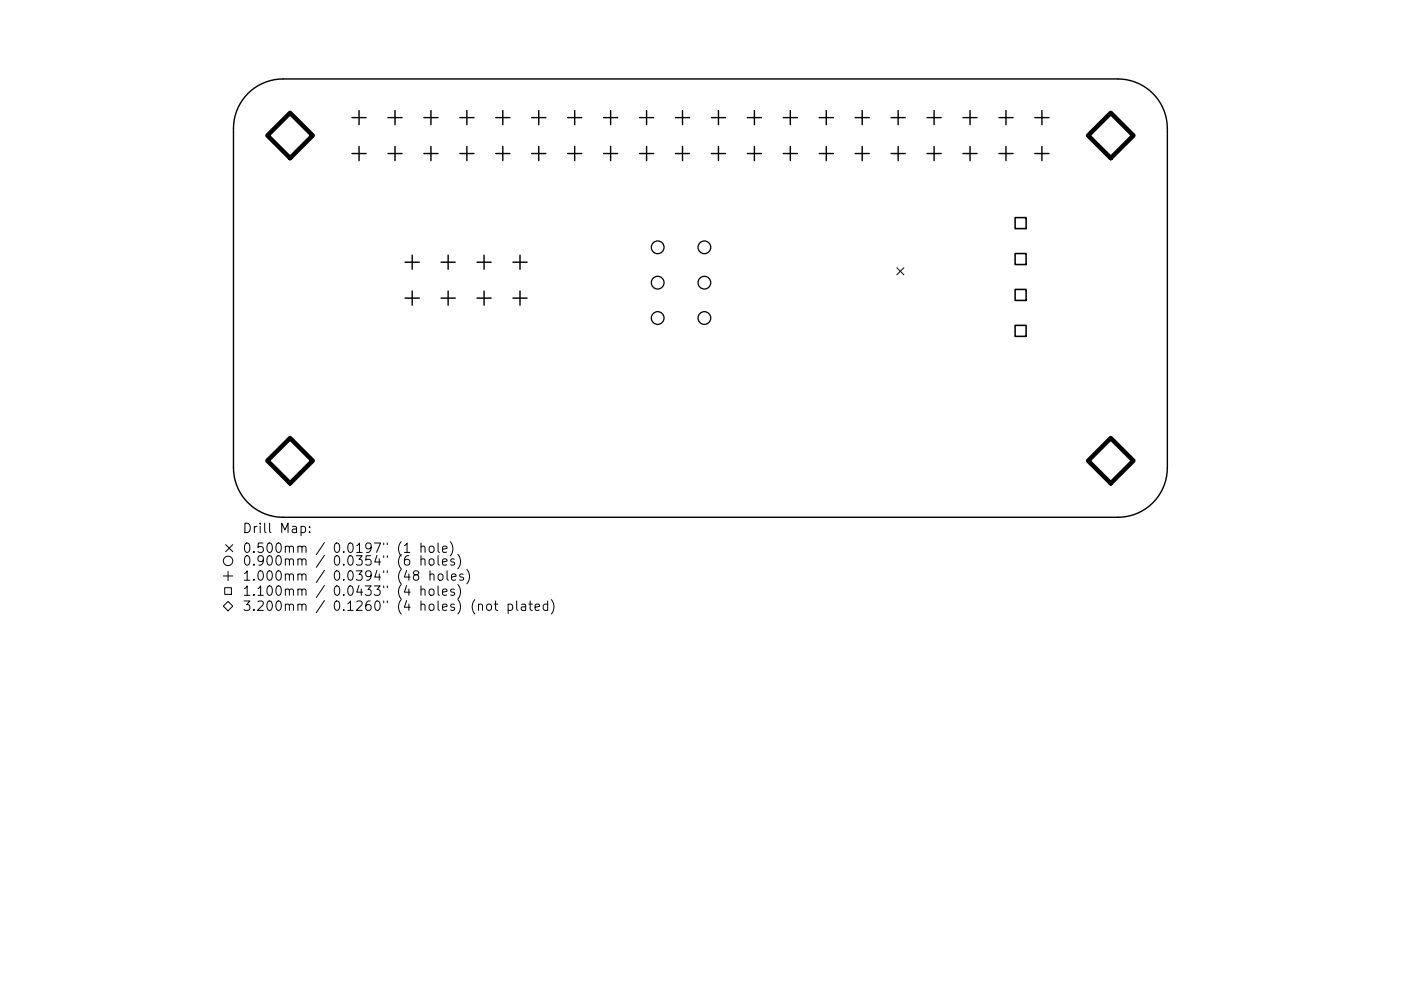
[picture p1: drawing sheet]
<svg xmlns="http://www.w3.org/2000/svg" width="297mm" height="210mm" viewBox="0 0 297 210" stroke-linecap="round" stroke-linejoin="round" font-family="sans-serif">
<defs><g id="words">
<g font-size="2.8">
<text x="51.4" y="113.1">Drill Map:</text>
<text x="51.4" y="117.3">0.500mm / 0.0197&quot; (1 hole)</text>
<text x="51.4" y="120">0.900mm / 0.0354&quot; (6 holes)</text>
<text x="51.4" y="123.2">1.000mm / 0.0394&quot; (48 holes)</text>
<text x="51.4" y="126.4">1.100mm / 0.0433&quot; (4 holes)</text>
<text x="51.4" y="129.6">3.200mm / 0.1260&quot; (4 holes) (not plated)</text>
</g>
</g></defs>
<g fill="none" stroke="#000" stroke-width=".3">
<path d="M52.6 19.8a10.5 10.5 0 0 1 7.4-3h177a10.5 10.5 0 0 1 10.5 10.5v72a10.5 10.5 0 0 1-10.5 10.5h-177a10.5 10.5 0 0 1-10.5-10.5v-72a10.5 10.5 0 0 1 3.1-7.5zM74.6 25h3M74.6 32.6h3M76.1 23.5v3M76.1 31.1v3M82.2 25h3M82.2 32.6h3M83.7 23.5v3M83.7 31.1v3M89.9 25h3M89.9 32.6h3M91.4 23.5v3"/>
<path d="M91.4 31.1v3M97.5 25h3M97.5 32.6h3M99 23.5v3M99 31.1v3M105.1 25h3M105.1 32.6h3M106.6 23.5v3M106.6 31.1v3M112.7 25h3M112.7 32.6h3M114.2 23.5v3"/>
<path d="M114.2 31.1v3M120.3 25h3M120.3 32.6h3M121.8 23.5v3M121.8 31.1v3M128 25h3M128 32.6h3M129.5 23.5v3M129.5 31.1v3M135.6 25h3M135.6 32.6h3M137.1 23.5v3"/>
<path d="M137.1 31.1v3M143.2 25h3M143.2 32.6h3M144.7 23.5v3M144.7 31.1v3M150.8 25h3M150.8 32.6h3M152.3 23.5v3M152.3 31.1v3M158.4 25h3M158.4 32.6h3M159.9 23.5v3"/>
<path d="M159.9 31.1v3M166.1 25h3M166.1 32.6h3M167.6 23.5v3M167.6 31.1v3M173.7 25h3M173.7 32.6h3M175.2 23.5v3M175.2 31.1v3M181.3 25h3M181.3 32.6h3M182.8 23.5v3"/>
<path d="M182.8 31.1v3M188.9 25h3M188.9 32.6h3M190.4 23.5v3M190.4 31.1v3M196.5 25h3M196.5 32.6h3M198 23.5v3M198 31.1v3M204.2 25h3M204.2 32.6h3M205.7 23.5v3"/>
<path d="M205.7 31.1v3M211.8 25h3M211.8 32.6h3M213.3 23.5v3M213.3 31.1v3M219.4 25h3M219.4 32.6h3M220.9 23.5v3M220.9 31.1v3M85.9 55.6h3M87.4 54.1v3M93.5 55.6h3"/>
<path d="M95 54.1v3M101.1 55.6h3M102.6 54.1v3M108.8 55.6h3M110.3 54.1v3M85.9 63.3h3M87.4 61.8v3M93.5 63.3h3M95 61.8v3M101.1 63.3h3M102.6 61.8v3M108.8 63.3h3"/>
<path d="M110.3 61.8v3"/>
</g>
<g fill="none" stroke="#000" stroke-width=".21">
<path d="M190.1 56.8l1.5 1.5M191.6 56.8l-1.5 1.5M47.9 115.6l1.5 1.5M49.4 115.6l-1.5 1.5M63.8 111.8l.6-.1 .4 .4v.5l-.2 .3h-.8M65.6 112.8v.2M65.6 111.8v.2M85.7 115.8l.6-.6v2M89.3 116.1l.2-.2 .5 .1 .1 1.2M89.3 118.8l.2-.2 .5 .1 .1 1.2M89.3 115.2v2M89.3 117.9v2"/>
<path d="M91.1 116.1a.54 .54 0 0 1 .5-.2 .54 .54 0 0 1 .4 .4l-.1 .7a.54 .54 0 0 1-.5 .2 .54 .54 0 0 1-.4-.4zM91.1 118.8a.54 .54 0 0 1 .5-.2 .54 .54 0 0 1 .4 .4v.5a.54 .54 0 0 1-.5 .4 .54 .54 0 0 1-.5-.4zM92.9 115.2v1.7l.3 .3M92.9 117.9v1.7l.3 .3M93.8 116.5l1-.2-.1-.3-.6-.1-.3 .3 .1 .9h.8M93.8 119.2l1-.2-.1-.3-.6-.1-.3 .3 .1 .9h.8M95.5 114.9a2.29 2.29 0 0 1 0 3.1M96.3 118.7l-.5-.1-.3 .3 .1 .2 .7 .2v.5h-.8M97.1 117.6a2.29 2.29 0 0 1 0 3.1M47.4 128.6l1-1 1 1-1 1zM47.4 122.2h2M47.6 124.7h1.5v1.4h-1.5z"/>
<path d="M48.4 121.2v2M88 122l-.4-.4 .1-.3 .3-.2 .6 .1 .2 .3-.1 .3-.9 .3-.2 .2v.4l.4 .4 .6-.1 .2-.3v-.4l-.4-.3M89.3 125.2l.2-.2 .5 .1 .1 1.2M89.3 124.3v2M91.1 125.2a.54 .54 0 0 1 .5-.2 .54 .54 0 0 1 .4 .4v.5a.54 .54 0 0 1-.5 .4 .54 .54 0 0 1-.5-.4zM91.2 122a.5 .5 0 0 1 .8 .1v1M91.2 121.1v2M92.9 124.3v1.7l.3 .3M93 122a.54 .54 0 0 1 .5-.2 .54 .54 0 0 1 .4 .4v.5a.54 .54 0 0 1-.5 .4 .54 .54 0 0 1-.5-.4zM93.8 125.6l1-.2-.1-.3-.6-.1-.3 .3 .1 .9h.8M94.8 121.1v1.7l.3 .3M95.7 122.4l1-.2-.1-.3-.6-.1-.3 .3 .1 .9h.8"/>
<path d="M96.3 125.1l-.5-.1-.3 .3 .1 .2 .7 .2v.5h-.8M97.1 124a2.29 2.29 0 0 1 0 3.1M98.2 121.9l-.5-.1-.2 .3v.2l.7 .2v.5h-.7M99 120.8a2.29 2.29 0 0 1 0 3.1M101.5 128.4a.5 .5 0 0 1 .8 .1v1M103.3 128.4a.54 .54 0 0 1 .5-.2 .54 .54 0 0 1 .4 .4v.5a.54 .54 0 0 1-.5 .4 .54 .54 0 0 1-.5-.4zM104.8 128.2h.7M105.1 127.5v1.7l.1 .2 .3 .1M107.7 128.3l.6-.1 .4 .4v.5l-.2 .3h-.8M107.7 128.2v2M109.5 127.5v1.7l.3 .3M110.6 128.3h.8l.1 1.2"/>
<path d="M111.5 128.6l-.7 .1a.39 .39 0 0 0-.3 .4 .39 .39 0 0 0 .3 .4l.7-.1M112.1 128.2h.8M112.4 127.5v1.7l.1 .2 .4 .1M113.5 128.8l.9-.2-.1-.3-.6-.1-.2 .3v.9h.8M116.1 128.3l-.6-.1-.3 .4v.5l.2 .3h.7M116.1 127.5v2M116.9 127.2a2.29 2.29 0 0 1 0 3.1"/>
<circle cx="48.4" cy="119" r="1"/>
</g>
<g fill="none" stroke="#000" stroke-width=".27">
<circle cx="139.4" cy="60" r="1.35"/>
<circle cx="139.4" cy="52.5" r="1.35"/>
<circle cx="149.3" cy="60" r="1.35"/>
<circle cx="149.3" cy="52.5" r="1.35"/>
<circle cx="139.4" cy="67.5" r="1.35"/>
<circle cx="149.3" cy="67.5" r="1.35"/>
</g>
<path d="M215.2 46.2h2.4v2.3h-2.4zM215.2 53.8h2.4v2.3h-2.4zM215.2 61.4h2.4v2.3h-2.4zM215.2 69h2.4v2.4h-2.4z" fill="none" stroke="#000" stroke-width=".33"/>
<path d="M56.7 28.8l4.8-4.8 4.8 4.8-4.8 4.8zM230.7 28.8l4.8-4.8 4.8 4.8-4.8 4.8zM61.5 93l4.8 4.8-4.8 4.8-4.8-4.8zM235.5 93l4.8 4.8-4.8 4.8-4.8-4.8z" fill="none" stroke="#000" stroke-width=".96"/>
<use href="#words"/>
</svg>
